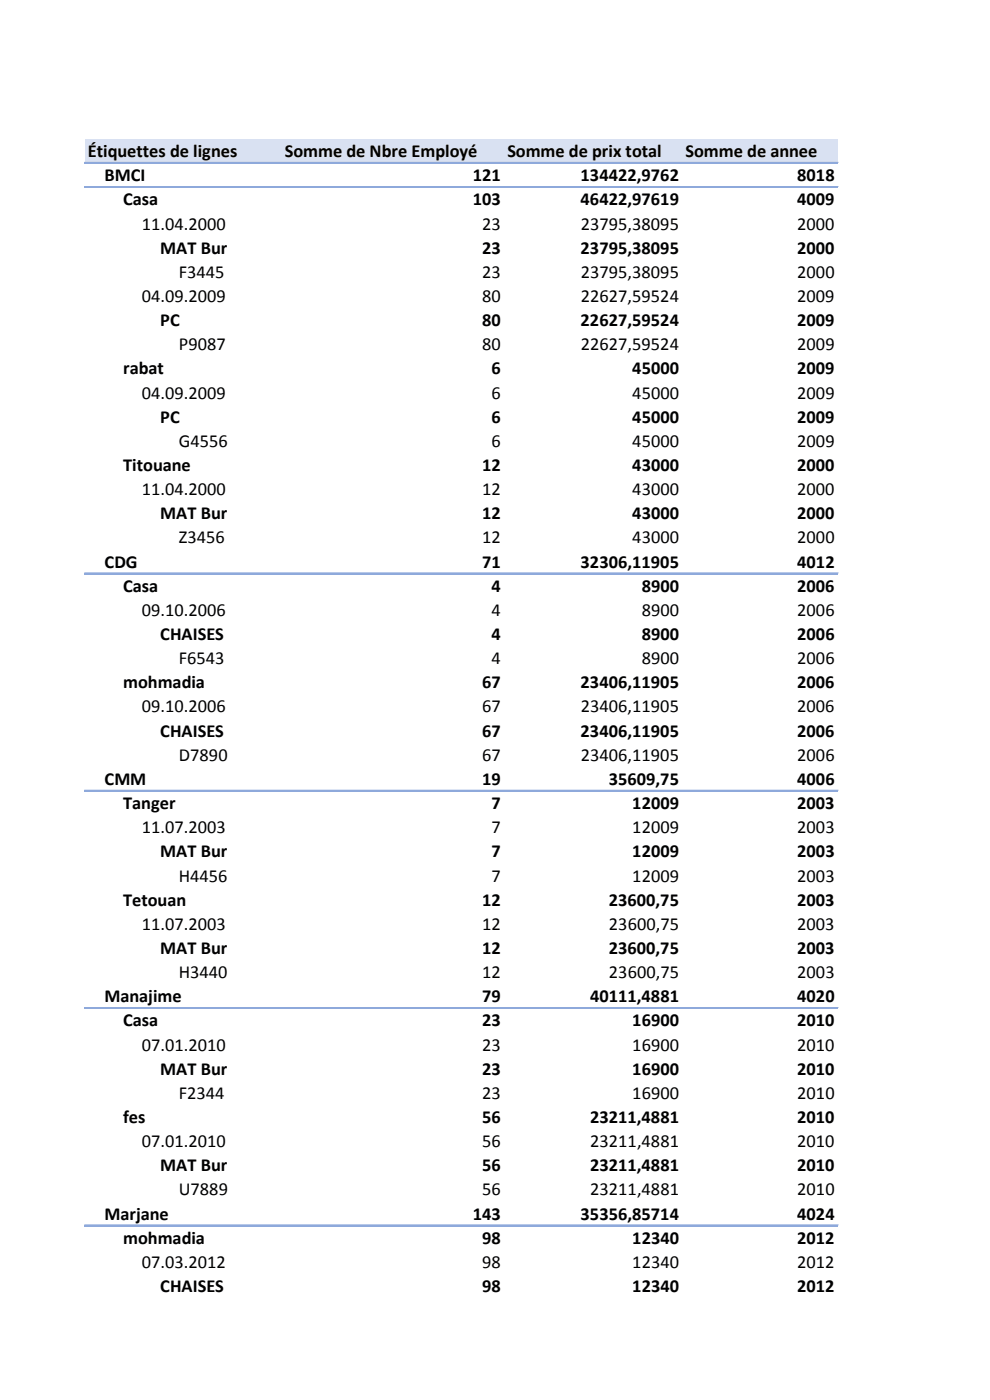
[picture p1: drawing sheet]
<svg xmlns="http://www.w3.org/2000/svg" width="210mm" height="297mm" viewBox="0 0 210 297" stroke-linecap="round" stroke-linejoin="round" font-family="sans-serif">
<defs><g id="words">
<g font-size="3.9">
<text x="18.6" y="33.3">Étiquettes de lignes</text>
<text x="60.4" y="33.3">Somme de Nbre Employé</text>
<text x="107.6" y="33.3">Somme de prix total</text>
<text x="145.4" y="33.3">Somme de annee</text>
<text x="22.2" y="38.4">BMCI</text>
<text x="100.3" y="38.4">121</text>
<text x="123.2" y="38.4">134422,9762</text>
<text x="169.1" y="38.4">8018</text>
<text x="26.1" y="43.6">Casa</text>
<text x="100.3" y="43.6">103</text>
<text x="123.2" y="43.6">46422,97619</text>
<text x="169.1" y="43.6">4009</text>
<text x="30.1" y="48.7">11.04.2000</text>
<text x="34" y="53.8">MAT Bur</text>
<text x="102.3" y="48.7">23</text>
<text x="102.3" y="53.8">23</text>
<text x="123.2" y="53.8">23795,38095</text>
<text x="123.2" y="48.7">23795,38095</text>
<text x="169.1" y="48.7">2000</text>
<text x="169.1" y="53.8">2000</text>
<text x="37.9" y="58.9">F3445</text>
<text x="102.3" y="58.9">23</text>
<text x="123.2" y="58.9">23795,38095</text>
<text x="169.1" y="58.9">2000</text>
<text x="30.1" y="64.1">04.09.2009</text>
<text x="102.3" y="64.1">80</text>
<text x="123.2" y="64.1">22627,59524</text>
<text x="169.1" y="64.1">2009</text>
<text x="34" y="69.2">PC</text>
<text x="102.3" y="69.2">80</text>
<text x="123.2" y="69.2">22627,59524</text>
<text x="169.1" y="69.2">2009</text>
<text x="37.9" y="74.3">P9087</text>
<text x="102.3" y="74.3">80</text>
<text x="123.2" y="74.3">22627,59524</text>
<text x="169.1" y="74.3">2009</text>
<text x="26.1" y="79.4">rabat</text>
<text x="104.3" y="79.4">6</text>
<text x="134.1" y="79.4">45000</text>
<text x="169.1" y="79.4">2009</text>
<text x="30.1" y="84.5">04.09.2009</text>
<text x="34" y="89.7">PC</text>
<text x="104.3" y="84.5">6</text>
<text x="104.3" y="89.7">6</text>
<text x="134.1" y="89.7">45000</text>
<text x="134.1" y="84.5">45000</text>
<text x="169.1" y="89.7">2009</text>
<text x="169.1" y="84.5">2009</text>
<text x="37.9" y="94.8">G4556</text>
<text x="104.3" y="94.8">6</text>
<text x="134.1" y="94.8">45000</text>
<text x="169.1" y="94.8">2009</text>
<text x="26.1" y="99.9">Titouane</text>
<text x="102.3" y="99.9">12</text>
<text x="134.1" y="99.9">43000</text>
<text x="169.1" y="99.9">2000</text>
<text x="30.1" y="105">11.04.2000</text>
<text x="102.3" y="105">12</text>
<text x="134.1" y="105">43000</text>
<text x="169.1" y="105">2000</text>
<text x="34" y="110.2">MAT Bur</text>
<text x="102.3" y="110.2">12</text>
<text x="134.1" y="110.2">43000</text>
<text x="169.1" y="110.2">2000</text>
<text x="37.9" y="115.3">Z3456</text>
<text x="102.3" y="115.3">12</text>
<text x="134.1" y="115.3">43000</text>
<text x="169.1" y="115.3">2000</text>
<text x="22.2" y="120.4">CDG</text>
<text x="26.1" y="125.5">Casa</text>
<text x="102.3" y="120.4">71</text>
<text x="104.3" y="125.5">4</text>
<text x="123.2" y="120.4">32306,11905</text>
<text x="136.1" y="125.5">8900</text>
<text x="169.1" y="125.5">2006</text>
<text x="169.1" y="120.4">4012</text>
<text x="30.1" y="130.7">09.10.2006</text>
<text x="104.3" y="130.7">4</text>
<text x="136.1" y="130.7">8900</text>
<text x="169.1" y="130.7">2006</text>
<text x="34" y="135.8">CHAISES</text>
<text x="104.3" y="135.8">4</text>
<text x="136.1" y="135.8">8900</text>
<text x="169.1" y="135.8">2006</text>
<text x="37.9" y="140.9">F6543</text>
<text x="104.3" y="140.9">4</text>
<text x="136.1" y="140.9">8900</text>
<text x="169.1" y="140.9">2006</text>
<text x="26.1" y="146">mohmadia</text>
<text x="102.3" y="146">67</text>
<text x="123.2" y="146">23406,11905</text>
<text x="169.1" y="146">2006</text>
<text x="30.1" y="151.1">09.10.2006</text>
<text x="102.3" y="151.1">67</text>
<text x="123.2" y="151.1">23406,11905</text>
<text x="169.1" y="151.1">2006</text>
<text x="34" y="156.3">CHAISES</text>
<text x="37.9" y="161.4">D7890</text>
<text x="102.3" y="156.3">67</text>
<text x="102.3" y="161.4">67</text>
<text x="123.2" y="156.3">23406,11905</text>
<text x="123.2" y="161.4">23406,11905</text>
<text x="169.1" y="156.3">2006</text>
<text x="169.1" y="161.4">2006</text>
<text x="22.2" y="166.5">CMM</text>
<text x="102.3" y="166.5">19</text>
<text x="129.1" y="166.5">35609,75</text>
<text x="169.1" y="166.5">4006</text>
<text x="26.1" y="171.6">Tanger</text>
<text x="104.3" y="171.6">7</text>
<text x="134.1" y="171.6">12009</text>
<text x="169.1" y="171.6">2003</text>
<text x="30.1" y="176.8">11.07.2003</text>
<text x="104.3" y="176.8">7</text>
<text x="134.1" y="176.8">12009</text>
<text x="169.1" y="176.8">2003</text>
<text x="34" y="181.9">MAT Bur</text>
<text x="104.3" y="181.9">7</text>
<text x="134.1" y="181.9">12009</text>
<text x="169.1" y="181.9">2003</text>
<text x="37.9" y="187">H4456</text>
<text x="104.3" y="187">7</text>
<text x="134.1" y="187">12009</text>
<text x="169.1" y="187">2003</text>
<text x="26.1" y="192.1">Tetouan</text>
<text x="30.1" y="197.3">11.07.2003</text>
<text x="102.3" y="192.1">12</text>
<text x="102.3" y="197.3">12</text>
<text x="129.1" y="192.1">23600,75</text>
<text x="129.2" y="197.3">23600,75</text>
<text x="169.1" y="197.3">2003</text>
<text x="169.1" y="192.1">2003</text>
<text x="34" y="202.4">MAT Bur</text>
<text x="102.3" y="202.4">12</text>
<text x="129.1" y="202.4">23600,75</text>
<text x="169.1" y="202.4">2003</text>
<text x="37.9" y="207.5">H3440</text>
<text x="102.3" y="207.5">12</text>
<text x="129.2" y="207.5">23600,75</text>
<text x="169.1" y="207.5">2003</text>
<text x="22.2" y="212.6">Manajime</text>
<text x="102.3" y="212.6">79</text>
<text x="125.2" y="212.6">40111,4881</text>
<text x="169.1" y="212.6">4020</text>
<text x="26.1" y="217.7">Casa</text>
<text x="102.3" y="217.7">23</text>
<text x="134.1" y="217.7">16900</text>
<text x="169.1" y="217.7">2010</text>
<text x="30.1" y="222.9">07.01.2010</text>
<text x="102.3" y="222.9">23</text>
<text x="134.1" y="222.9">16900</text>
<text x="169.1" y="222.9">2010</text>
<text x="34" y="228">MAT Bur</text>
<text x="37.9" y="233.1">F2344</text>
<text x="102.3" y="228">23</text>
<text x="102.3" y="233.1">23</text>
<text x="134.1" y="228">16900</text>
<text x="134.1" y="233.1">16900</text>
<text x="169.1" y="228">2010</text>
<text x="169.1" y="233.1">2010</text>
<text x="26.1" y="238.2">fes</text>
<text x="102.3" y="238.2">56</text>
<text x="125.2" y="238.2">23211,4881</text>
<text x="169.1" y="238.2">2010</text>
<text x="30.1" y="243.4">07.01.2010</text>
<text x="102.3" y="243.4">56</text>
<text x="125.2" y="243.4">23211,4881</text>
<text x="169.1" y="243.4">2010</text>
<text x="34" y="248.5">MAT Bur</text>
<text x="102.3" y="248.5">56</text>
<text x="125.2" y="248.5">23211,4881</text>
<text x="169.1" y="248.5">2010</text>
<text x="37.9" y="253.6">U7889</text>
<text x="102.3" y="253.6">56</text>
<text x="125.2" y="253.6">23211,4881</text>
<text x="169.1" y="253.6">2010</text>
<text x="22.2" y="258.7">Marjane</text>
<text x="26.1" y="263.9">mohmadia</text>
<text x="100.3" y="258.7">143</text>
<text x="102.3" y="263.9">98</text>
<text x="123.2" y="258.7">35356,85714</text>
<text x="134.1" y="263.9">12340</text>
<text x="169.1" y="263.9">2012</text>
<text x="169.1" y="258.7">4024</text>
<text x="30.1" y="269">07.03.2012</text>
<text x="102.3" y="269">98</text>
<text x="134.1" y="269">12340</text>
<text x="169.1" y="269">2012</text>
<text x="34" y="274.1">CHAISES</text>
<text x="102.3" y="274.1">98</text>
<text x="134.1" y="274.1">12340</text>
<text x="169.1" y="274.1">2012</text>
</g>
</g></defs>
<path d="M18.1 29.5h159.7v5.1h-159.7z" fill-rule="evenodd" fill="#d9e1f2"/>
<path d="M18 34.4h159.8M18 39.6h159.8M18 121.5h159.8M18 167.6h159.8M18 213.7h159.8M18 259.9h159.8" fill="none" stroke="#8ea9db" stroke-width=".21"/>
<path d="M17.9 34.6h159.9M17.9 39.7h159.9M17.9 121.7h159.9M17.9 167.8h159.9M17.9 213.9h159.9M17.9 260h159.9" fill="none" stroke="#8ea9db" stroke-width=".34"/>
<use href="#words"/>
</svg>
